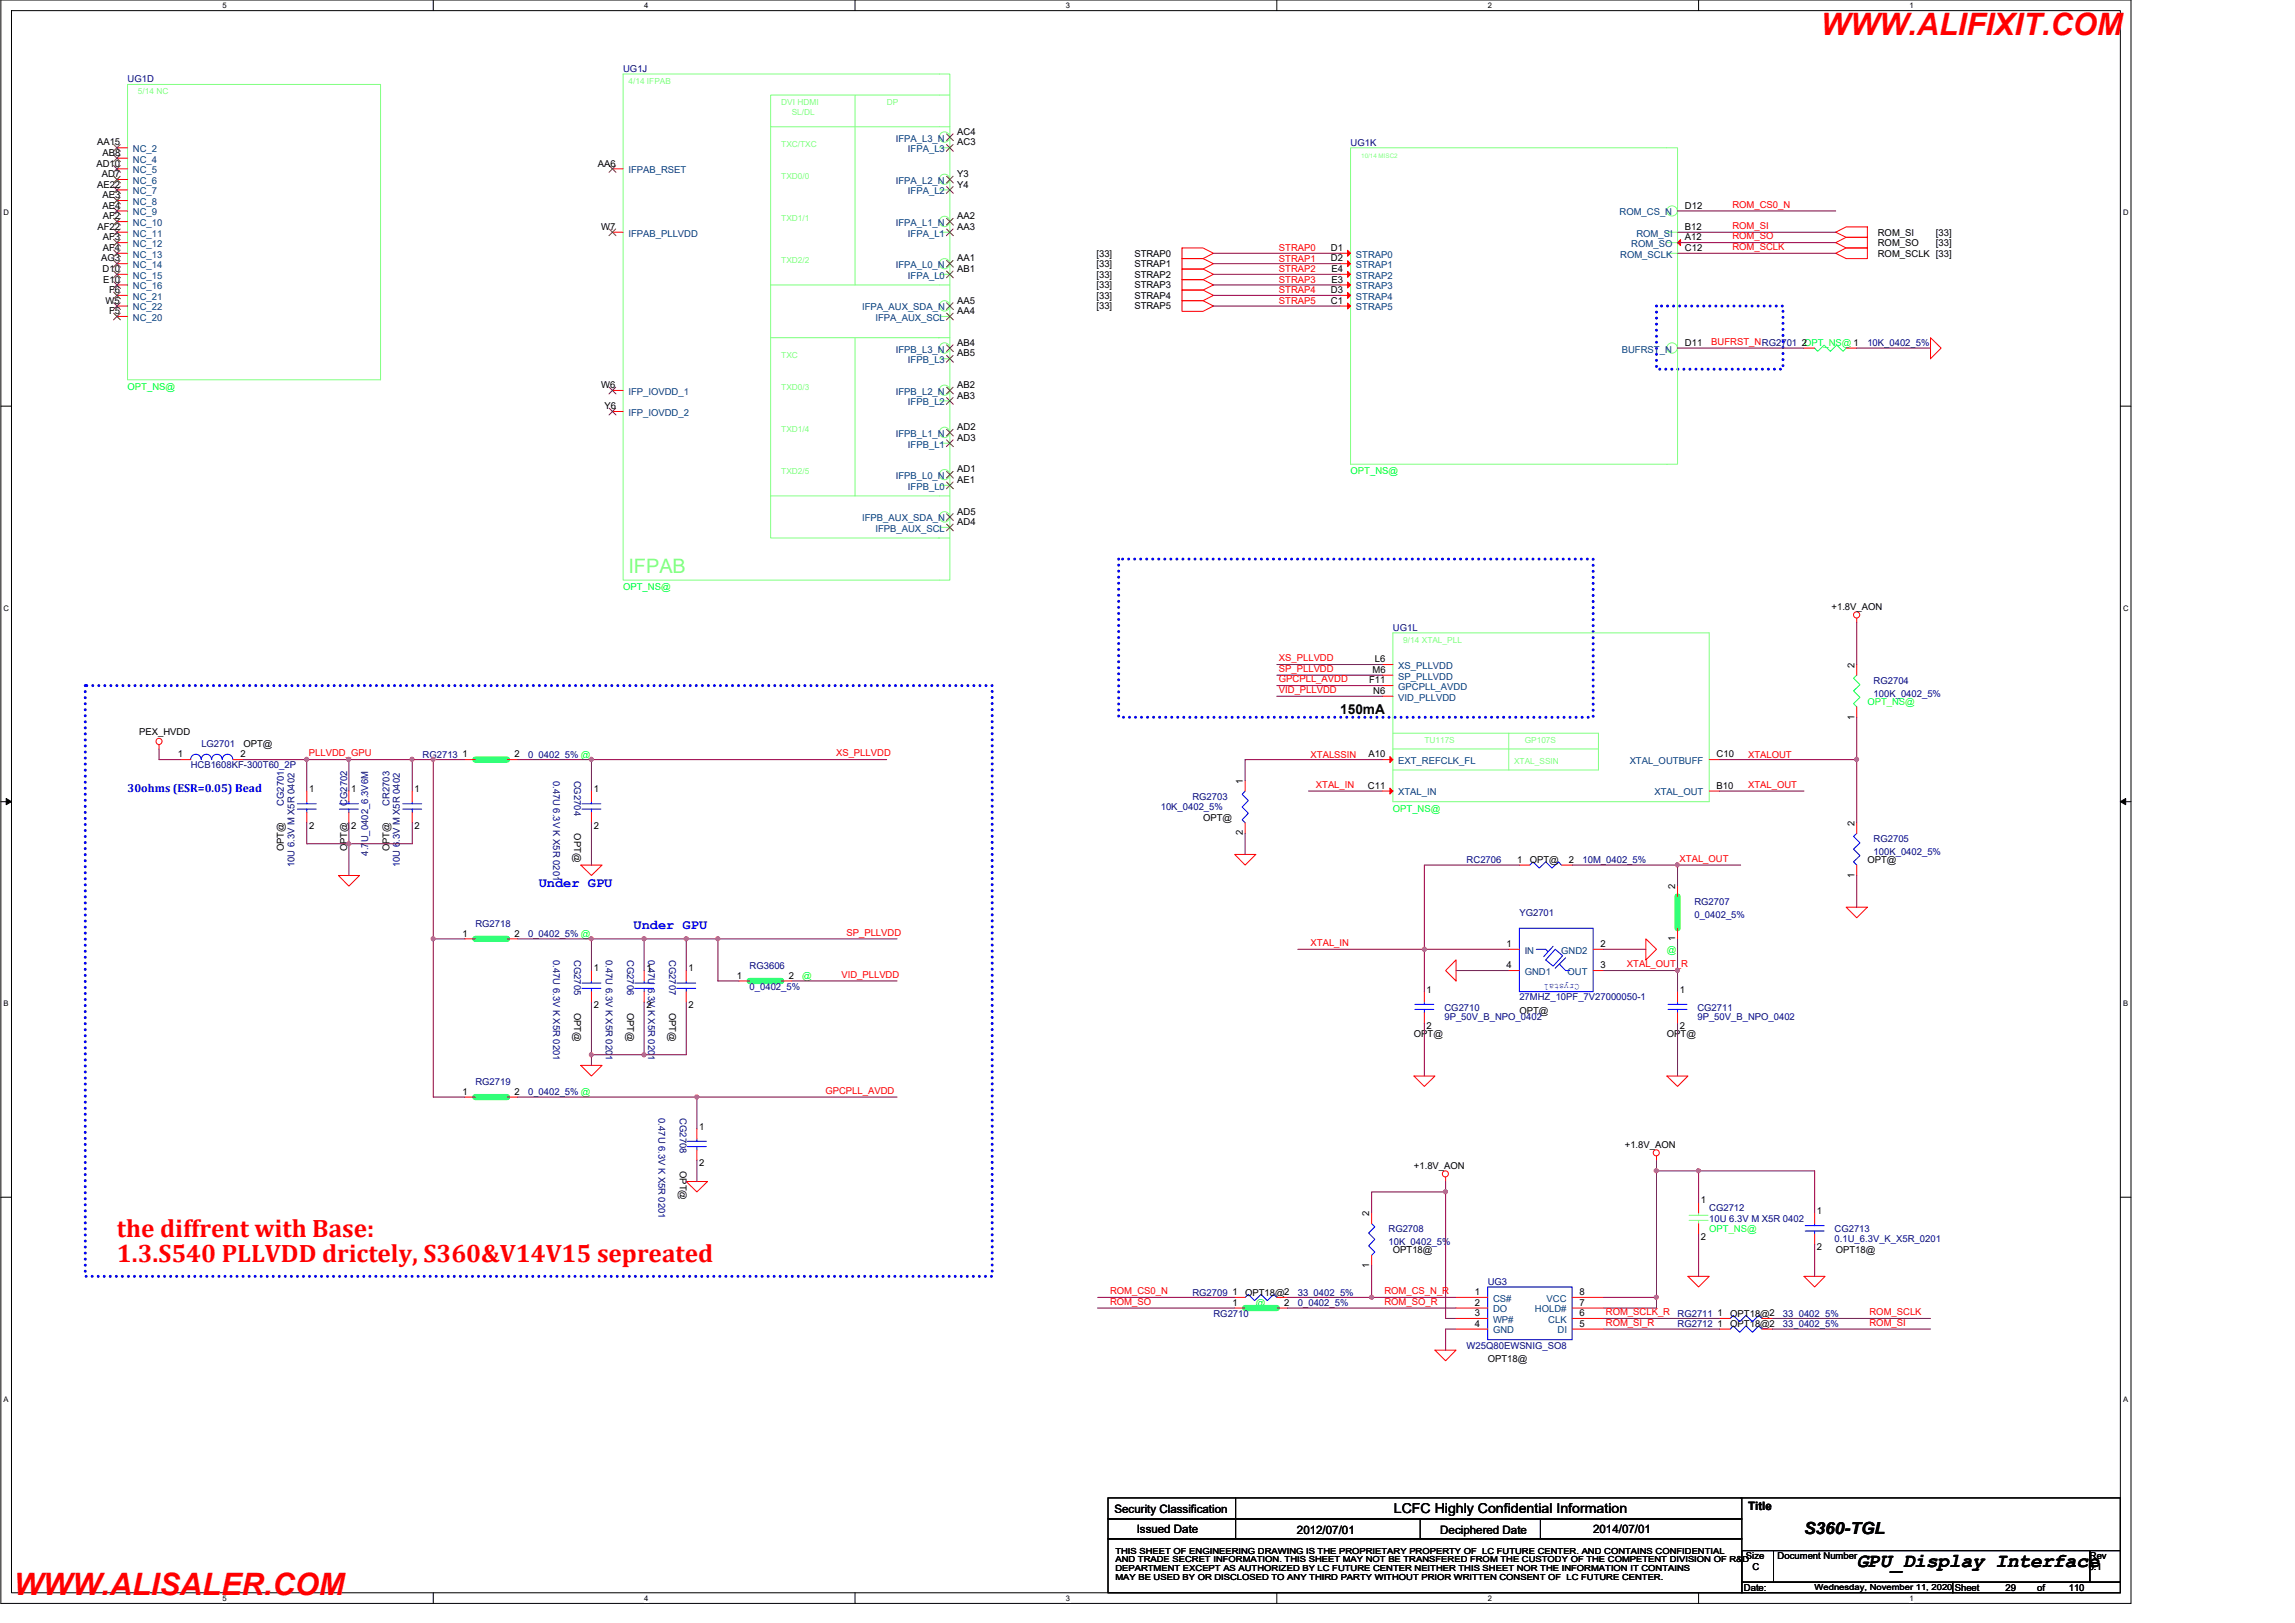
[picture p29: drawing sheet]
<svg xmlns="http://www.w3.org/2000/svg" width="420mm" height="297mm" viewBox="0 0 420 297" stroke-linecap="round" stroke-linejoin="round" font-family="sans-serif">
<defs><g id="words">
<g font-size="5.6" fill="#f00">
<text x="333.4" y="6.4">WWW.ALIFIXIT.COM</text>
<text x="2.5" y="291.9">WWW.ALISALER.COM</text>
</g>
<g font-size="4.6" fill="#f00">
<text x="21.4" y="226.4">the diffrent with Base:</text>
<text x="21.4" y="231">1.3.S540 PLLVDD drictely, S360&amp;V14V15 sepreated</text>
</g>
<text font-size="3.6" fill="#80ff80" x="115.1" y="104.8">IFPAB</text>
<text font-size="3.6" x="339.9" y="286.8">GPU_Display Interface</text>
<text font-size="3" x="330.3" y="280.8">S360-TGL</text>
<g font-size="2.5">
<text x="245.4" y="130.7">150mA</text>
<text x="255.2" y="276.9">LCFC Highly Confidential Information</text>
</g>
<g font-size="2.5" fill="#00f">
<text x="98.6" y="162.3">Under GPU</text>
<text x="116" y="170.1">Under GPU</text>
</g>
<text font-size="2.1" fill="#00f" x="23.4" y="144.9">30ohms (ESR=0.05) Bead</text>
<g font-size="2.1">
<text x="204" y="276.9">Security Classification</text>
<text x="208.1" y="280.5">Issued Date</text>
<text x="237.4" y="280.7">2012/07/01</text>
<text x="263.7" y="280.7">Deciphered Date</text>
<text x="291.7" y="280.5">2014/07/01</text>
<text x="320" y="276.3">Title</text>
</g>
<g font-size="1.7" fill="#000080">
<text x="23.4" y="14.9">UG1D</text>
<text x="114.1" y="13.2">UG1J</text>
<text x="247.3" y="26.7">UG1K</text>
<text x="341.9" y="63.4">10K_0402_5%</text>
<text x="255" y="115.5">UG1L</text>
<text x="343" y="125.2">RG2704</text>
<text x="343" y="127.5">100K_0402_5%</text>
<text x="36.9" y="136.7">LG2701</text>
<text x="34.9" y="140.6">HCB1608KF-300T60_2P</text>
<text x="77.4" y="138.7">RG2713</text>
<text x="96.7" y="138.7">0_0402_5% @</text>
<text x="101.3" y="142.9" transform="rotate(90 101.3 142.9)">0.47U 6.3V K X5R 0201</text>
<text x="105.1" y="142.9" transform="rotate(90 105.1 142.9)">CG2704</text>
<text x="52" y="147.5" transform="rotate(-90 52 147.5)">CG2701</text>
<text x="63.6" y="147.5" transform="rotate(-90 63.6 147.5)">CG2702</text>
<text x="71.3" y="147.5" transform="rotate(-90 71.3 147.5)">CR2703</text>
<text x="212.5" y="148.3">10K_0402_5%</text>
<text x="218.3" y="146.4">RG2703</text>
<text x="343" y="154.1">RG2705</text>
<text x="53.9" y="158.7" transform="rotate(-90 53.9 158.7)">10U 6.3V M X5R 0402</text>
<text x="67.4" y="156.6" transform="rotate(-90 67.4 156.6)">4.7U_0402_6.3V6M</text>
<text x="73.2" y="158.7" transform="rotate(-90 73.2 158.7)">10U 6.3V M X5R 0402</text>
<text x="268.5" y="158">RC2706</text>
<text x="289.7" y="158">10M_0402_5%</text>
<text x="343" y="156.5">100K_0402_5%</text>
<text x="278.2" y="167.6">YG2701</text>
<text x="310.2" y="165.7">RG2707</text>
<text x="87" y="169.6">RG2718</text>
<text x="96.7" y="171.5">0_0402_5% @</text>
<text x="310.2" y="168">0_0402_5%</text>
<text x="101.3" y="175.7" transform="rotate(90 101.3 175.7)">0.47U 6.3V K X5R 0201</text>
<text x="105.1" y="175.7" transform="rotate(90 105.1 175.7)">CG2705</text>
<text x="110.9" y="175.7" transform="rotate(90 110.9 175.7)">0.47U 6.3V K X5R 0201</text>
<text x="114.8" y="175.7" transform="rotate(90 114.8 175.7)">CG2706</text>
<text x="118.6" y="175.7" transform="rotate(90 118.6 175.7)">0.47U 6.3V K X5R 0201</text>
<text x="122.5" y="175.7" transform="rotate(90 122.5 175.7)">CG2707</text>
<text x="137.2" y="177.3">RG3606</text>
<text x="137.2" y="181.1">0_0402_5%</text>
<text x="264.4" y="185">CG2710</text>
<text x="278.2" y="183.1">27MHZ_10PF_7V27000050-1</text>
<text x="310.8" y="185">CG2711</text>
<text x="264.4" y="186.7">9P_50V_B_NPO_0402</text>
<text x="310.8" y="186.7">9P_50V_B_NPO_0402</text>
<text x="87" y="198.5">RG2719</text>
<text x="96.7" y="200.4">0_0402_5% @</text>
<text x="120.6" y="204.6" transform="rotate(90 120.6 204.6)">0.47U 6.3V K X5R 0201</text>
<text x="124.4" y="204.6" transform="rotate(90 124.4 204.6)">CG2708</text>
<text x="312.9" y="221.7">CG2712</text>
<text x="254.2" y="225.6">RG2708</text>
<text x="254.2" y="227.9">10K_0402_5%</text>
<text x="312.9" y="223.6">10U 6.3V M X5R 0402</text>
<text x="335.9" y="225.6">CG2713</text>
<text x="335.9" y="227.3">0.1U_6.3V_K_X5R_0201</text>
<text x="218.3" y="237.2">RG2709</text>
<text x="237.6" y="237.2">33_0402_5%</text>
<text x="237.6" y="239.1">0_0402_5%</text>
<text x="272.4" y="235.2">UG3</text>
<text x="222.2" y="241">RG2710</text>
<text x="307.1" y="242.9">RG2712</text>
<text x="307.1" y="241">RG2711</text>
<text x="326.4" y="242.9">33_0402_5%</text>
<text x="326.4" y="241">33_0402_5%</text>
<text x="268.5" y="246.8">W25Q80EWSNIG_SO8</text>
</g>
<g font-size="1.7">
<text x="17.8" y="26.6">AA15</text>
<text x="18.7" y="28.5">AB8</text>
<text x="175.2" y="24.7">AC4</text>
<text x="175.2" y="26.6">AC3</text>
<text x="17.6" y="30.5">AD10</text>
<text x="17.8" y="34.3">AE22</text>
<text x="18.6" y="32.4">AD7</text>
<text x="109.5" y="30.5">AA6</text>
<text x="175.2" y="32.4">Y3</text>
<text x="175.2" y="34.3">Y4</text>
<text x="18.7" y="38.2">AE4</text>
<text x="18.7" y="36.3">AE3</text>
<text x="18.8" y="40.1">AF2</text>
<text x="175.2" y="40.1">AA2</text>
<text x="308.5" y="38.2">D12</text>
<text x="17.9" y="42.1">AF22</text>
<text x="18.5" y="47.8">AG3</text>
<text x="18.8" y="45.9">AF4</text>
<text x="18.8" y="44">AF3</text>
<text x="110.1" y="42.1">W7</text>
<text x="175.2" y="47.8">AA1</text>
<text x="175.2" y="42.1">AA3</text>
<text x="200.7" y="47">[33]</text>
<text x="207.7" y="47">STRAP0</text>
<text x="243.7" y="47.8">D2</text>
<text x="243.7" y="45.9">D1</text>
<text x="308.5" y="42.1">B12</text>
<text x="308.5" y="45.9">C12</text>
<text x="308.5" y="44">A12</text>
<text x="343.8" y="43.1">ROM_SI</text>
<text x="343.8" y="45">ROM_SO</text>
<text x="343.8" y="47">ROM_SCLK [33]</text>
<text x="354.4" y="43.1">[33]</text>
<text x="354.4" y="45">[33]</text>
<text x="18.8" y="49.8">D10</text>
<text x="18.9" y="51.7">E10</text>
<text x="20" y="53.6">F6</text>
<text x="175.2" y="49.8">AB1</text>
<text x="200.7" y="48.9">[33]</text>
<text x="200.7" y="50.8">[33]</text>
<text x="200.7" y="52.8">[33]</text>
<text x="207.7" y="48.9">STRAP1</text>
<text x="207.7" y="50.8">STRAP2</text>
<text x="207.7" y="52.8">STRAP3</text>
<text x="243.7" y="53.6">D3</text>
<text x="243.8" y="51.7">E3</text>
<text x="243.8" y="49.8">E4</text>
<text x="19.3" y="55.6">W5</text>
<text x="20" y="57.5">F5</text>
<text x="175.2" y="57.5">AA4</text>
<text x="175.2" y="55.6">AA5</text>
<text x="200.7" y="54.7">[33]</text>
<text x="200.7" y="56.6">[33]</text>
<text x="207.7" y="54.7">STRAP4</text>
<text x="207.7" y="56.6">STRAP5</text>
<text x="243.7" y="55.6">C1</text>
<text x="175.2" y="63.3">AB4</text>
<text x="175.2" y="65.2">AB5</text>
<text x="308.5" y="63.3">D11</text>
<text x="329.9" y="63.3">2OPT_NS@ 1</text>
<text x="110.1" y="71">W6</text>
<text x="175.2" y="71">AB2</text>
<text x="110.6" y="74.9">Y6</text>
<text x="175.2" y="72.9">AB3</text>
<text x="175.2" y="78.7">AD2</text>
<text x="175.2" y="80.7">AD3</text>
<text x="175.2" y="86.4">AD1</text>
<text x="175.2" y="88.4">AE1</text>
<text x="175.2" y="94.2">AD5</text>
<text x="175.2" y="96.1">AD4</text>
<text x="335.3" y="111.7">+1.8V_AON</text>
<text x="250.6" y="125.1">F11</text>
<text x="251.3" y="123.1">M6</text>
<text x="251.7" y="121.2">L6</text>
<text x="339.5" y="122.2" transform="rotate(-90 339.5 122.2)">2</text>
<text x="251.4" y="127">N6</text>
<text x="339.5" y="131.7" transform="rotate(-90 339.5 131.7)">1</text>
<text x="25.5" y="134.5">PEX_HVDD</text>
<text x="44.6" y="136.7">OPT@</text>
<text x="32.6" y="138.6">1</text>
<text x="44" y="138.6">2</text>
<text x="84.7" y="138.6">1</text>
<text x="94.2" y="138.6">2</text>
<text x="227.5" y="143.4" transform="rotate(-90 227.5 143.4)">1</text>
<text x="250.6" y="138.6">A10</text>
<text x="314.3" y="138.6">C10</text>
<text x="56.6" y="145">1</text>
<text x="64.3" y="145">1</text>
<text x="75.9" y="145">1</text>
<text x="108.7" y="145">1</text>
<text x="250.4" y="144.4">C11</text>
<text x="314.3" y="144.4">B10</text>
<text x="52" y="155.8" transform="rotate(-90 52 155.8)">OPT@</text>
<text x="56.6" y="151.6">2</text>
<text x="63.6" y="155.8" transform="rotate(-90 63.6 155.8)">OPT@</text>
<text x="64.3" y="151.6">2</text>
<text x="71.3" y="155.8" transform="rotate(-90 71.3 155.8)">OPT@</text>
<text x="75.9" y="151.6">2</text>
<text x="105.1" y="152.5" transform="rotate(90 105.1 152.5)">OPT@</text>
<text x="108.7" y="151.6">2</text>
<text x="220.2" y="150.3">OPT@</text>
<text x="227.5" y="152.9" transform="rotate(-90 227.5 152.9)">2</text>
<text x="339.5" y="151.2" transform="rotate(-90 339.5 151.2)">2</text>
<text x="277.7" y="157.9">1</text>
<text x="280.1" y="158">OPT@</text>
<text x="287.2" y="157.9">2</text>
<text x="339.5" y="160.7" transform="rotate(-90 339.5 160.7)">1</text>
<text x="341.9" y="158">OPT@</text>
<text x="306.7" y="162.7" transform="rotate(-90 306.7 162.7)">2</text>
<text x="84.7" y="171.4">1</text>
<text x="94.2" y="171.4">2</text>
<text x="275.8" y="173.3">1</text>
<text x="293" y="173.3">2</text>
<text x="306.7" y="172.2" transform="rotate(-90 306.7 172.2)">1</text>
<text x="108.7" y="177.8">1</text>
<text x="118.4" y="177.8">1</text>
<text x="126.1" y="177.8">1</text>
<text x="134.9" y="179.1">1</text>
<text x="144.4" y="179.1">2</text>
<text x="275.8" y="177.2">4</text>
<text x="293" y="177.2">3</text>
<text x="105.1" y="185.3" transform="rotate(90 105.1 185.3)">OPT@</text>
<text x="108.7" y="184.4">2</text>
<text x="114.8" y="185.3" transform="rotate(90 114.8 185.3)">OPT@</text>
<text x="118.4" y="184.4">2</text>
<text x="122.5" y="185.3" transform="rotate(90 122.5 185.3)">OPT@</text>
<text x="126.1" y="184.4">2</text>
<text x="261.2" y="181.7">1</text>
<text x="278.2" y="185.6">OPT@</text>
<text x="307.5" y="181.7">1</text>
<text x="258.9" y="189.8">OPT@</text>
<text x="261.2" y="188.3">2</text>
<text x="305.2" y="189.8">OPT@</text>
<text x="307.5" y="188.3">2</text>
<text x="84.7" y="200.4">1</text>
<text x="94.2" y="200.4">2</text>
<text x="128" y="206.8">1</text>
<text x="124.4" y="214.3" transform="rotate(90 124.4 214.3)">OPT@</text>
<text x="128" y="213.4">2</text>
<text x="258.9" y="214">+1.8V_AON</text>
<text x="297.5" y="210.1">+1.8V_AON</text>
<text x="311.4" y="220.3">1</text>
<text x="250.7" y="222.6" transform="rotate(-90 250.7 222.6)">2</text>
<text x="311.4" y="226.9">2</text>
<text x="332.6" y="222.2">1</text>
<text x="250.7" y="232.1" transform="rotate(-90 250.7 232.1)">1</text>
<text x="255" y="229.4">OPT18@</text>
<text x="332.6" y="228.9">2</text>
<text x="336.1" y="229.4">OPT18@</text>
<text x="225.6" y="239">1</text>
<text x="225.6" y="237">1</text>
<text x="228" y="237.2">OPT18@2</text>
<text x="235.1" y="239">2</text>
<text x="270" y="237">1</text>
<text x="270" y="239">2</text>
<text x="289.2" y="239">7</text>
<text x="289.2" y="237">8</text>
<text x="270" y="240.9">3</text>
<text x="270" y="242.8">4</text>
<text x="289.2" y="242.8">5</text>
<text x="289.2" y="240.9">6</text>
<text x="314.4" y="242.8">1</text>
<text x="314.4" y="240.9">1</text>
<text x="316.8" y="242.9">OPT18@2</text>
<text x="316.8" y="241">OPT18@2</text>
<text x="272.4" y="249.3">OPT18@</text>
<text x="319.6" y="285.4">Size</text>
<text x="320.8" y="287.3">C</text>
<text x="325.4" y="285.4">Document Number</text>
<text x="382.4" y="287.3">0.1</text>
<text x="382.6" y="285.4">Rev</text>
<text x="319.3" y="291.2">Date:</text>
<text x="357.9" y="291.2">Sheet</text>
<text x="367.1" y="291.2">29</text>
<text x="372.9" y="291.2">of</text>
<text x="378.7" y="291.2">110</text>
</g>
<g font-size="1.7" fill="#004080">
<text x="24.3" y="29.8">NC_4</text>
<text x="24.3" y="27.9">NC_2</text>
<text x="164" y="25.9">IFPA_L3_N</text>
<text x="166.2" y="27.9">IFPA_L3</text>
<text x="24.3" y="35.6">NC_7</text>
<text x="24.3" y="33.7">NC_6</text>
<text x="24.3" y="31.7">NC_5</text>
<text x="115.1" y="31.7">IFPAB_RSET</text>
<text x="164" y="33.7">IFPA_L2_N</text>
<text x="166.2" y="35.6">IFPA_L2</text>
<text x="24.3" y="41.4">NC_10</text>
<text x="24.3" y="39.4">NC_9</text>
<text x="24.3" y="37.5">NC_8</text>
<text x="164" y="41.4">IFPA_L1_N</text>
<text x="296.5" y="39.4">ROM_CS_N</text>
<text x="24.3" y="47.2">NC_13</text>
<text x="24.3" y="45.2">NC_12</text>
<text x="24.3" y="43.3">NC_11</text>
<text x="115.1" y="43.3">IFPAB_PLLVDD</text>
<text x="166.2" y="43.3">IFPA_L1</text>
<text x="248.2" y="47.2">STRAP0</text>
<text x="296.6" y="47.2">ROM_SCLK</text>
<text x="298.7" y="45.2">ROM_SO</text>
<text x="299.6" y="43.3">ROM_SI</text>
<text x="24.3" y="53">NC_16</text>
<text x="24.3" y="51">NC_15</text>
<text x="24.3" y="49.1">NC_14</text>
<text x="164" y="49.1">IFPA_L0_N</text>
<text x="166.2" y="51">IFPA_L0</text>
<text x="248.2" y="53">STRAP3</text>
<text x="248.2" y="51">STRAP2</text>
<text x="248.2" y="49.1">STRAP1</text>
<text x="24.3" y="58.7">NC_20</text>
<text x="24.3" y="56.8">NC_22</text>
<text x="24.3" y="54.9">NC_21</text>
<text x="157.8" y="56.8">IFPA_AUX_SDA_N</text>
<text x="160.3" y="58.7">IFPA_AUX_SCL</text>
<text x="248.2" y="56.8">STRAP5</text>
<text x="248.2" y="54.9">STRAP4</text>
<text x="164" y="64.5">IFPB_L3_N</text>
<text x="296.9" y="64.5">BUFRST_N</text>
<text x="166.2" y="66.5">IFPB_L3</text>
<text x="115.1" y="76.1">IFP_IOVDD_2</text>
<text x="115.1" y="72.3">IFP_IOVDD_1</text>
<text x="164" y="72.3">IFPB_L2_N</text>
<text x="166.2" y="74.2">IFPB_L2</text>
<text x="164" y="80">IFPB_L1_N</text>
<text x="166.2" y="81.9">IFPB_L1</text>
<text x="164" y="87.7">IFPB_L0_N</text>
<text x="166.2" y="89.6">IFPB_L0</text>
<text x="157.8" y="95.4">IFPB_AUX_SDA_N</text>
<text x="160.3" y="97.3">IFPB_AUX_SCL</text>
<text x="256" y="124.4">SP_PLLVDD</text>
<text x="256" y="122.4">XS_PLLVDD</text>
<text x="256" y="128.2">VID_PLLVDD</text>
<text x="256" y="126.3">GPCPLL_AVDD</text>
<text x="256" y="139.8">EXT_REFCLK_FL</text>
<text x="298.4" y="139.8">XTAL_OUTBUFF</text>
<text x="256" y="145.6">XTAL_IN</text>
<text x="302.9" y="145.6">XTAL_OUT</text>
<text x="279.1" y="174.5">IN</text>
<text x="279.1" y="178.4">GND1</text>
<text x="285.8" y="174.5">GND2</text>
<text x="287" y="178.4">OUT</text>
<text x="273.3" y="238.3">CS#</text>
<text x="283.2" y="238.3">VCC</text>
<text x="273.3" y="242.1">WP#</text>
<text x="273.3" y="244.1">GND</text>
<text x="273.3" y="240.2">DO</text>
<text x="281" y="240.2">HOLD#</text>
<text x="283.5" y="242.1">CLK</text>
<text x="285.1" y="244.1">DI</text>
</g>
<g font-size="1.7" fill="#f00">
<text x="317.1" y="41.9">ROM_SI</text>
<text x="317.1" y="38">ROM_CS0_N</text>
<text x="234.1" y="46">STRAP0</text>
<text x="234.1" y="47.9">STRAP1</text>
<text x="317.1" y="43.8">ROM_SO</text>
<text x="317.1" y="45.8">ROM_SCLK</text>
<text x="234.1" y="49.8">STRAP2</text>
<text x="234.1" y="51.8">STRAP3</text>
<text x="234.1" y="53.7">STRAP4</text>
<text x="234.1" y="55.6">STRAP5</text>
<text x="313.3" y="63.1">BUFRST_NRG2701</text>
<text x="234.1" y="121">XS_PLLVDD</text>
<text x="234.1" y="123">SP_PLLVDD</text>
<text x="234.1" y="124.9">GPCPLL_AVDD</text>
<text x="234.1" y="126.8">VID_PLLVDD</text>
<text x="56.5" y="138.4">PLLVDD_GPU</text>
<text x="153.1" y="138.4">XS_PLLVDD</text>
<text x="239.9" y="138.6">XTALSSIN</text>
<text x="320" y="138.6">XTALOUT</text>
<text x="240.9" y="144.2">XTAL_IN</text>
<text x="320" y="144.2">XTAL_OUT</text>
<text x="307.5" y="157.7">XTAL_OUT</text>
<text x="155" y="171.2">SP_PLLVDD</text>
<text x="239.9" y="173.1">XTAL_IN</text>
<text x="154" y="178.9">VID_PLLVDD</text>
<text x="297.8" y="177">XTAL_OUT_R</text>
<text x="151.1" y="200.2">GPCPLL_AVDD</text>
<text x="203.2" y="236.9">ROM_CS0_N</text>
<text x="203.2" y="238.8">ROM_SO</text>
<text x="253.4" y="238.8">ROM_SO_R</text>
<text x="253.4" y="236.9">ROM_CS_N_R</text>
<text x="294" y="240.7">ROM_SCLK_R</text>
<text x="294" y="242.7">ROM_SI_R</text>
<text x="342.3" y="240.7">ROM_SCLK</text>
<text x="342.3" y="242.7">ROM_SI</text>
</g>
<g font-size="1.7" fill="#0f0">
<text x="23.4" y="71.3">OPT_NS@</text>
<text x="247.3" y="86.7">OPT_NS@</text>
<text x="114.1" y="108">OPT_NS@</text>
<text x="255" y="148.5">OPT_NS@</text>
<text x="146.9" y="179.2">@</text>
<text x="305.2" y="174.4">@</text>
<text x="229.9" y="239.1">@</text>
</g>
<g font-size="1.7" fill="#00ff40">
<text x="341.9" y="129">OPT_NS@</text>
<text x="312.9" y="225.6">OPT_NS@</text>
</g>
<text font-size="1.7" fill="#00f" x="289.2" y="180" transform="rotate(180 289.2 180)">Crystal</text>
<g font-size="1.5" fill="#80ff80">
<text x="25.3" y="17.2">5/14 NC</text>
<text x="115.1" y="15.3">4/14 IFPAB</text>
<text x="143" y="19.2">DVI HDMI</text>
<text x="144.9" y="21.1">SL/DL</text>
<text x="162.3" y="19.2">DP</text>
<text x="143" y="26.9">TXC/TXC</text>
<text x="143" y="32.7">TXD0/0</text>
<text x="143" y="40.4">TXD1/1</text>
<text x="143" y="48.1">TXD2/2</text>
<text x="143" y="65.5">TXC</text>
<text x="143" y="71.3">TXD0/3</text>
<text x="143" y="79">TXD1/4</text>
<text x="143" y="86.7">TXD2/5</text>
<text x="256.9" y="117.6">9/14 XTAL_PLL</text>
<text x="260.8" y="136">TU117S</text>
<text x="279.1" y="136">GP107S</text>
<text x="277.2" y="139.8">XTAL_SSIN</text>
</g>
<g font-size="1.5">
<text x="204.2" y="284.4">THIS SHEET OF ENGINEERING DRAWING IS THE PROPRIETARY PROPERTY OF LC FUTURE CENTER. AND CONTAINS CONFIDENTIAL</text>
<text x="204.2" y="286">AND TRADE SECRET INFORMATION. THIS SHEET MAY NOT BE TRANSFERED FROM THE CUSTODY OF THE COMPETENT DIVISION OF R&amp;D</text>
<text x="204.2" y="287.5">DEPARTMENT EXCEPT AS AUTHORIZED BY LC FUTURE CENTER NEITHER THIS SHEET NOR THE INFORMATION IT CONTAINS</text>
<text x="204.2" y="289.1">MAY BE USED BY OR DISCLOSED TO ANY THIRD PARTY WITHOUT PRIOR WRITTEN CONSENT OF LC FUTURE CENTER.</text>
<text x="332.2" y="291">Wednesday, November 11, 2020</text>
</g>
<g font-size="1.4">
<text x="40.7" y="1.4">5</text>
<text x="117.9" y="1.4">4</text>
<text x="195.1" y="1.4">3</text>
<text x="272.4" y="1.4">2</text>
<text x="349.6" y="1.4">1</text>
<text x=".7" y="39.4">D</text>
<text x="388.7" y="39.4">D</text>
<text x=".7" y="111.8">C</text>
<text x="388.7" y="111.8">C</text>
<text x=".7" y="184.1">B</text>
<text x="388.7" y="184.1">B</text>
<text x=".7" y="256.5">A</text>
<text x="388.7" y="256.5">A</text>
<text x="40.7" y="292.9">5</text>
<text x="117.9" y="292.9">4</text>
<text x="195.1" y="292.9">3</text>
<text x="272.4" y="292.9">2</text>
<text x="349.6" y="292.9">1</text>
</g>
<text font-size="1.1" fill="#80ff80" x="249.2" y="28.9">10/14 MISC2</text>
</g></defs>
<path d="M.2 0h389.9v293.5h-389.9zM2.1 1.9h386.1v289.6h-386.1z" fill="none" stroke="#000" stroke-width=".18"/>
<g fill="#fff">
<path d="M40.7 .2h.8v1.5h-.8z"/>
<path d="M40.7 291.7h.8v1.5h-.8z"/>
</g>
<path d="M79.3 0v1.9M79.3 291.5v2" fill="none" stroke="#000" stroke-width=".18"/>
<g fill="#fff">
<path d="M117.9 .2h.8v1.5h-.8z"/>
<path d="M117.9 291.7h.8v1.5h-.8z"/>
</g>
<path d="M156.5 0v1.9M156.5 291.5v2" fill="none" stroke="#000" stroke-width=".18"/>
<g fill="#fff">
<path d="M195.1 .2h.8v1.5h-.8z"/>
<path d="M195.1 291.7h.8v1.5h-.8z"/>
</g>
<path d="M233.8 0v1.9M233.8 291.5v2" fill="none" stroke="#000" stroke-width=".18"/>
<g fill="#fff">
<path d="M272.4 .2h.7v1.5h-.7z"/>
<path d="M272.4 291.7h.7v1.5h-.7z"/>
</g>
<path d="M311 0v1.9M311 291.5v2" fill="none" stroke="#000" stroke-width=".18"/>
<g fill="#fff">
<path d="M349.6 .2h.7v1.5h-.7z"/>
<path d="M349.6 291.7h.7v1.5h-.7z"/>
<path d="M.7 38.1h.9v1.6h-.9z"/>
<path d="M388.7 38.1h1v1.6h-1z"/>
<path d="M.7 110.5h.9v1.6h-.9z"/>
<path d="M388.7 110.5h1v1.6h-1z"/>
</g>
<path d="M.2 74.3h1.9M388.2 74.3h1.9" fill="none" stroke="#000" stroke-width=".18"/>
<g fill="#fff">
<path d="M.7 182.9h.9v1.5h-.9z"/>
<path d="M388.7 182.9h.9v1.5h-.9z"/>
</g>
<path d="M.2 146.7h1.9M1.1 146.1l1 .6-1 .6zM388.2 146.7l1-.6v1.2zM388.2 146.7h1.9" fill="none" stroke="#000" stroke-width=".18"/>
<path d="M1.1 146.1l1 .6-1 .6zM388.2 146.7l1-.6v1.2z" fill="#000"/>
<g fill="#fff">
<path d="M.7 255.3h.9v1.5h-.9z"/>
<path d="M388.7 255.3h.9v1.5h-.9z"/>
</g>
<g fill="none" stroke="#000" stroke-width=".18">
<path d="M.2 219.1h1.9M388.2 219.1h1.9M202.8 274.2h116.1v3.8h-116.1zM202.8 278h116.1v3.6h-116.1zM226.2 274.2v7.4M260 278v3.6M282 278v3.6M318.7 274.2h69.5v9.6M202.8 281.6h116.1v9.9h-116.1zM318.9 283.8h5.8v5.8h-5.8zM318.9 289.6h38.6v1.9h-38.6zM324.7 283.8h57.9v5.8h-57.9z"/>
<path d="M357.5 289.6h30.7v1.9h-30.7zM382.6 283.8h5.6v5.8h-5.6z"/>
</g>
<path d="M303.3 56h23.1v11.6h-23.1zM204.8 102.3h86.9v29h-86.9zM15.6 125.5h166v108.1h-166z" fill="none" stroke="#00f" stroke-width=".55" stroke-dasharray="0 1.1"/>
<g fill="none" stroke="#f00" stroke-width=".18">
<path d="M216.4 45.4h3.8l2 1-2 .9h-3.8zM216.4 47.3h3.8l2 1-2 .9h-3.8zM216.4 49.2h3.8l2 1-2 1h-3.8zM216.4 51.2h3.8l2 1-2 .9h-3.8zM216.4 53.1h3.8l2 1-2 .9h-3.8zM216.4 55h3.8l2 1-2 1h-3.8zM336.1 42.5l1.9-1h3.9v1.9h-3.9zM336.1 44.4l1.9-1h3.9v2h-3.9zM336.1 46.4l1.9-1h3.9v1.9h-3.9zM353.4 61.8l2 1.9-2 2zM339.9 113.2v.7M29.1 136.3v.8"/>
<path d="M106.3 158.3h3.9l-1.9 1.9zM226 156.4h3.9l-1.9 1.9zM62 160.2h3.8l-1.9 2zM266.6 175.7v3.8l-1.9-1.9zM301.3 171.8l2 1.9-2 2zM338 166h3.9l-2 2zM106.3 195h3.9l-1.9 1.9zM258.9 196.9h3.8l-1.9 1.9zM305.2 196.9h3.8l-1.9 1.9zM125.6 216.2h3.9l-1.9 1.9zM127.6 206.6v1.9M127.6 210.4v1.9"/>
<path d="M264.7 215.4v.8M303.3 211.6v.7M309 233.6h3.9l-1.9 1.9zM330.3 233.6h3.8l-1.9 1.9zM262.7 247.1h3.9l-1.9 1.9z"/>
<circle cx="339.9" cy="112.5" r=".57"/>
<circle cx="29.1" cy="135.7" r=".56"/>
<circle cx="264.6" cy="214.8" r=".56"/>
<circle cx="303.2" cy="211" r=".56"/>
</g>
<path d="M125.8 209.8h3.5M125.8 208.9h3.5M127.6 208.5v.4M127.6 209.8v.6" fill="none" stroke="#00f" stroke-width=".18"/>
<g fill="none" stroke="#80ff80" stroke-width=".18">
<path d="M247.3 27.1h59.8v57.9h-59.8zM247.3 56h.1M247.3 54.1h.1M247.3 52.2h.1M247.3 50.2h.1M247.3 48.3h.1M247.3 46.4h.1M305.2 44.4h1.9M305.2 42.5h1.9M305.2 46.4h1.9"/>
<circle cx="306.1" cy="38.6" r=".95"/>
<circle cx="306.1" cy="63.7" r=".95"/>
</g>
<path d="M246.7 55.5l.6 .5-.6 .6z" fill="#f00"/>
<path d="M245.4 56h1.9M246.7 55.5l.6 .5-.6 .6z" fill="none" stroke="#f00" stroke-width=".18"/>
<path d="M246.7 53.5l.6 .6-.6 .5z" fill="#f00"/>
<path d="M245.4 54.1h1.9M246.7 53.5l.6 .6-.6 .5z" fill="none" stroke="#f00" stroke-width=".18"/>
<path d="M246.7 51.6l.6 .6-.6 .5z" fill="#f00"/>
<path d="M245.4 52.2h1.9M246.7 51.6l.6 .6-.6 .5z" fill="none" stroke="#f00" stroke-width=".18"/>
<path d="M246.7 49.7l.6 .5-.6 .6z" fill="#f00"/>
<path d="M245.4 50.2h1.9M246.7 49.7l.6 .5-.6 .6z" fill="none" stroke="#f00" stroke-width=".18"/>
<path d="M246.7 47.7l.6 .6-.6 .5z" fill="#f00"/>
<path d="M245.4 48.3h1.9M246.7 47.7l.6 .6-.6 .5z" fill="none" stroke="#f00" stroke-width=".18"/>
<path d="M246.7 45.8l.6 .6-.6 .5z" fill="#f00"/>
<path d="M245.4 46.4h1.9M246.7 45.8l.6 .6-.6 .5zM307.1 46.4h.1M307.1 63.7h.1" fill="none" stroke="#f00" stroke-width=".18"/>
<path d="M307.1 44.4l.6-.5v1.1z" fill="#f00"/>
<g fill="none" stroke="#f00" stroke-width=".18">
<path d="M112.1 30.9h2M173.9 34.8h.1M173.9 32.9h.1M173.9 27.1h.1M173.9 25.1h.1M307.1 38.6h.1M112.1 42.5h2M173.9 57.9h.1M173.9 56h.1M173.9 50.2h.1M173.9 48.3h.1M173.9 42.5h.1"/>
<path d="M173.9 40.6h.1M307.1 44.4l.6-.5v1.1zM307.1 44.4h.1M307.1 42.5h.1M112.1 75.3h2M112.1 71.5h2M173.9 79.2h.1M173.9 73.4h.1M173.9 71.5h.1M173.9 65.7h.1M173.9 63.7h.1M173.9 96.5h.1"/>
<path d="M173.9 94.6h.1M173.9 88.8h.1M173.9 86.9h.1M173.9 81.1h.1M85.1 139h1.9M92.8 139h2M56.2 144.8v1.9M56.2 148.7v1.9M108.3 144.8v1.9M108.3 148.7v1.9M228 142.9v1.9M228 150.6v1.9"/>
<path d="M278.2 158.3h1.9M285.9 158.3h1.9M85.1 171.8h1.9M92.8 171.8h2M108.3 177.6v1.9M135.3 179.5h1.9M143 179.5h1.9M108.3 181.5v1.9M332.2 222v1.9M332.2 225.9v1.9M314.8 243.2h2M322.6 243.2h1.9"/>
</g>
<g fill="none" stroke="#80ff80" stroke-width=".18">
<path d="M114.1 13.5h59.8v92.7h-59.8zM156.5 17.4v34.8M173.9 17.4h-32.8v81.1h30.9M114.1 30.9h.1M141.1 23.2h32.8M172 27.1h1.9M172 34.8h1.9M114.1 42.5h.1M141.1 52.2h32.8M172 42.5h1.9M172 50.2h1.9M172 57.9h1.9"/>
<path d="M114.1 71.5h.1M114.1 75.3h.1M141.1 61.8h30.9M156.5 61.8v29M171.8 61.8h2.1M172 65.7h1.9M172 73.4h1.9M141.1 90.8h32.8M171.8 98.5h2.1M172 81.1h1.9M172 88.8h1.9M172 96.5h1.9"/>
<path d="M255 115.8h57.9v30.9h-57.9zM255 139h.1M255 121.6h.1M255 127.4h.1M255 123.6h.1M255 125.5h.1M255 134.2h37.6v6.7h-37.6M255 137.1h37.6M276.2 134.2v6.7M312.9 139h.1M255 144.8h.1M312.9 144.8h.1"/>
<circle cx="172.9" cy="25.1" r=".94"/>
<circle cx="172.9" cy="32.8" r=".94"/>
<circle cx="172.9" cy="56" r=".94"/>
<circle cx="172.9" cy="40.5" r=".94"/>
<circle cx="172.9" cy="48.3" r=".94"/>
<circle cx="172.9" cy="79.1" r=".94"/>
<circle cx="172.9" cy="63.7" r=".94"/>
<circle cx="172.9" cy="71.4" r=".94"/>
<circle cx="172.9" cy="94.6" r=".94"/>
<circle cx="172.9" cy="86.9" r=".94"/>
</g>
<g fill="none" stroke="#804000" stroke-width=".18">
<path d="M111.5 30.3l1.3 1.2M112.7 30.3l-1.2 1.2M173.3 40l1.2 1.2M173.3 34.2l1.2 1.2M173.3 32.3l1.2 1.2M173.3 26.5l1.2 1.2M173.3 24.5l1.2 1.2M174.5 40l-1.2 1.2M174.5 34.2l-1.2 1.2M174.5 32.3l-1.2 1.2M174.5 26.5l-1.2 1.2M174.5 24.5l-1.2 1.2"/>
<path d="M111.5 41.9l1.3 1.2M112.7 41.9l-1.2 1.2M173.3 57.3l1.2 1.2M173.3 55.4l1.2 1.2M173.3 49.6l1.2 1.2M173.3 47.7l1.2 1.2M173.3 41.9l1.2 1.2M174.5 57.3l-1.2 1.2M174.5 55.4l-1.2 1.2M174.5 49.6l-1.2 1.2M174.5 47.7l-1.2 1.2M174.5 41.9l-1.2 1.2"/>
<path d="M111.5 74.7l1.3 1.2M111.5 70.9l1.3 1.2M112.7 74.7l-1.2 1.2M112.7 70.9l-1.2 1.2M173.3 78.6l1.2 1.2M173.3 72.8l1.2 1.2M173.3 70.9l1.2 1.2M173.3 65.1l1.2 1.2M173.3 63.1l1.2 1.2M174.5 78.6l-1.2 1.2M174.5 72.8l-1.2 1.2M174.5 70.9l-1.2 1.2"/>
<path d="M174.5 65.1l-1.2 1.2M174.5 63.1l-1.2 1.2M173.3 95.9l1.2 1.3M173.3 94l1.2 1.2M173.3 88.2l1.2 1.3M173.3 86.3l1.2 1.2M173.3 80.5l1.2 1.2M174.5 95.9l-1.2 1.3M174.5 94l-1.2 1.2M174.5 88.2l-1.2 1.3M174.5 86.3l-1.2 1.2M174.5 80.5l-1.2 1.2"/>
</g>
<g fill="none" stroke="#00f" stroke-width=".18">
<path d="M54.4 148.1h3.5M54.4 147.1h3.5M56.2 146.7v.4M56.2 148.1v.6M106.5 148.1h3.5M106.5 147.1h3.5M108.3 146.7v.4M108.3 148.1v.6M228 144.8l-.6 .6 1.1 1.1-1.1 1.2 1.1 1.1-1.1 1.2 .6 .6M280.1 158.3l.6-.6 1.1 1.2 1.2-1.2 1.1 1.2 1.2-1.2 .6 .6M106.5 179.9h3.5M108.3 179.5v.4"/>
<path d="M106.5 180.9h3.5M108.3 180.9v.6M330.5 225.3h3.5M330.5 224.3h3.5M332.2 223.9v.4M332.2 225.3v.6M316.8 243.2l.5-.5 1.2 1.1 1.1-1.1 1.2 1.1 1.2-1.1 .6 .5"/>
</g>
<path d="M87 139h5.8M87 171.8h5.8M137.2 179.5h5.8" fill="none" stroke="#00ff80" stroke-width="1.1"/>
<path d="M254.5 138.5l.5 .5-.5 .6z" fill="#f00"/>
<path d="M253.1 139h1.9M253.1 127.4h1.9M253.1 125.5h1.9M253.1 123.6h1.9M253.1 121.6h1.9M254.5 138.5l.5 .5-.5 .6zM312.9 139h1.9M312.9 144.8h1.9" fill="none" stroke="#f00" stroke-width=".18"/>
<path d="M254.5 144.2l.5 .6-.5 .5z" fill="#f00"/>
<g fill="none" stroke="#f00" stroke-width=".18">
<path d="M21.4 38.6h2M21.4 36.7h2M21.4 34.8h2M21.4 32.9h2M21.4 30.9h2M21.4 29h2M21.4 27.1h2M21.4 57.9h2M21.4 56h2M21.4 54.1h2M21.4 52.2h2M21.4 50.2h2"/>
<path d="M21.4 48.3h2M21.4 46.4h2M21.4 44.4h2M21.4 42.5h2M21.4 40.6h2M330.3 63.7h1.9M338 63.7h1.9M33 139h1.9M42.7 139h1.9M339.9 129.4v1.9M339.9 121.6v2M63.9 144.8v1.9"/>
<path d="M63.9 148.7v1.9M75.5 144.8v1.9M75.5 148.7v1.9M253.1 144.8h1.9M254.5 144.2l.5 .6-.5 .5zM339.9 158.3v1.9M339.9 150.6v1.9M117.9 177.6v1.9M125.6 177.6v1.9M276.2 173.7h2M276.2 177.6h2M291.7 177.6h1.9"/>
<path d="M291.7 173.7h1.9M307.1 169.9v1.9M307.1 162.2v1.9M117.9 181.5v1.9M125.6 181.5v1.9M260.8 181.5v1.9M260.8 185.3v2M307.1 181.5v1.9M307.1 185.3v2M85.1 200.8h1.9M92.8 200.8h2M226 239.4h2"/>
<path d="M226 237.4h2M233.8 239.4h1.9M233.8 237.4h1.9M251.1 229.7v1.9M251.1 222v1.9M266.6 237.4h5.8M266.6 239.4h5.8M287.8 239.4h5.8M287.8 237.4h5.8M311 220.1v1.9M311 223.9v2M266.6 241.3h5.8"/>
<path d="M266.6 243.2h5.8M287.8 241.3h5.8M287.8 243.2h5.8M314.8 241.3h2M322.6 241.3h1.9"/>
</g>
<g fill="none" stroke="#00f" stroke-width=".18">
<path d="M36.8 139a.95 .95 0 0 0-1-1 .95 .95 0 0 0-.9 1M38.7 139a.93 .93 0 0 0-.9-1 .93 .93 0 0 0-.9 1M40.7 139a.95 .95 0 0 0-1-1 .95 .95 0 0 0-.9 1M42.6 139a.95 .95 0 0 0-1-1 .95 .95 0 0 0-.9 1M62.1 148.1h3.5M62.1 147.1h3.5M63.9 146.7v.4M63.9 148.1v.6M73.7 148.1h3.5M73.7 147.1h3.5M75.5 146.7v.4M75.5 148.1v.6"/>
<path d="M339.9 152.5l-.6 .6 1.2 1.2-1.2 1.1 1.2 1.2-1.2 1.1 .6 .6M116.2 179.9h3.5M117.9 179.5v.4M123.9 179.9h3.5M125.6 179.5v.4M278.2 169.9h13.5v11.6h-13.5zM281.3 173.7h1.7l.4 .5M284.3 173.2l-1.7 1.9M284.7 173.7l1.4 1.2-1.8 1.9-1.3-1.1zM285.5 176.4l1.1 1.2h.8M286.6 175.3l-1.9 1.9M116.2 180.9h3.5"/>
<path d="M117.9 180.9v.6M123.9 180.9h3.5M125.6 180.9v.6M259 184.7h3.5M259 183.8h3.5M260.8 183.4v.4M260.8 184.7v.6M305.4 184.7h3.5M305.4 183.8h3.5M307.1 183.4v.4M307.1 184.7v.6M228 237.4l.5-.5 1.2 1.1 1.2-1.1 1.1 1.1 1.2-1.1 .6 .5"/>
<path d="M251.1 223.9l.6 .6-1.1 1.2 1.1 1.1-1.1 1.2 1.1 1.2-.6 .5M272.4 235.5h15.4v9.7h-15.4zM316.8 241.3l.5-.6 1.2 1.2 1.1-1.2 1.2 1.2 1.2-1.2 .6 .6"/>
</g>
<path d="M332.2 63.7l.6 .6 1.2-1.1 1.1 1.1 1.1-1.1 1.2 1.1 .6-.6M339.9 123.6l-.6 .5 1.2 1.2-1.2 1.1 1.2 1.2-1.2 1.2 .6 .6" fill="none" stroke="#00ff80" stroke-width=".18"/>
<path d="M307.1 164.1v5.8M87 200.8h5.8M228 239.4h5.8" fill="none" stroke="#00ff80" stroke-width="1.1"/>
<g fill="none" stroke="#80ff80" stroke-width=".18">
<path d="M23.4 15.5h46.3v54h-46.3zM23.4 38.6h.1M23.4 36.7h.1M23.4 30.9h.1M23.4 29h.1M23.4 32.9h.1M23.4 34.8h.1M23.4 27.1h.1M23.4 52.2h.1M23.4 50.2h.1M23.4 48.3h.1M23.4 46.4h.1"/>
<path d="M23.4 44.4h.1M23.4 42.5h.1M23.4 57.9h.1M23.4 56h.1M23.4 54.1h.1M23.4 40.6h.1M309.2 223.4h3.5M309.2 222.4h3.5M311 222v.4M311 223.4v.5"/>
</g>
<g fill="none" stroke="#804000" stroke-width=".18">
<path d="M20.8 40l1.2 1.2M20.8 38l1.2 1.2M20.8 36.1l1.2 1.2M20.8 34.2l1.2 1.2M20.8 32.3l1.2 1.2M20.8 30.3l1.2 1.2M20.8 28.4l1.2 1.2M20.8 26.5l1.2 1.2M22 40l-1.2 1.2M22 38l-1.2 1.2M22 36.1l-1.2 1.2M22 34.2l-1.2 1.2"/>
<path d="M22 32.3l-1.2 1.2M22 30.3l-1.2 1.2M22 28.4l-1.2 1.2M22 26.5l-1.2 1.2M20.8 57.3l1.2 1.2M20.8 55.4l1.2 1.2M20.8 53.5l1.2 1.2M20.8 51.6l1.2 1.2M20.8 49.6l1.2 1.2M20.8 47.7l1.2 1.2M20.8 45.8l1.2 1.2M20.8 43.8l1.2 1.2"/>
<path d="M20.8 41.9l1.2 1.2M22 57.3l-1.2 1.2M22 55.4l-1.2 1.2M22 53.5l-1.2 1.2M22 51.6l-1.2 1.2M22 49.6l-1.2 1.2M22 47.7l-1.2 1.2M22 45.8l-1.2 1.2M22 43.8l-1.2 1.2M22 41.9l-1.2 1.2"/>
</g>
<g fill="none" stroke="#800040" stroke-width=".18">
<path d="M222.2 46.4h23.2M222.2 48.3h23.2M222.2 50.2h23.2M222.2 52.2h23.2M222.2 54.1h23.2M222.2 56h23.2M307.1 42.5h29M307.1 44.4h29M307.1 46.4h29M307.1 63.7h23.2M339.9 63.7h13.5M339.9 113.9v7.7"/>
<path d="M228 139h25.1M314.8 139h25.1M239.6 144.8h13.5M278.2 158.3h-17.4v15.4M287.8 158.3h19.3M314.8 144.8h15.5"/>
</g>
<circle cx="307.1" cy="158.3" r=".38" fill="#f0f"/>
<circle cx="307.1" cy="158.3" r=".38" fill="none" stroke="#f0f" stroke-width=".18"/>
<path d="M318.7 158.3h-11.6v3.9M237.6 173.7h23.2M307.1 171.8v5.8M339.9 160.2v5.8" fill="none" stroke="#800040" stroke-width=".18"/>
<circle cx="260.8" cy="173.7" r=".38" fill="#f0f"/>
<circle cx="260.8" cy="173.7" r=".38" fill="none" stroke="#f0f" stroke-width=".18"/>
<path d="M266.6 177.6h9.6M276.2 173.7h-15.4v7.8M293.6 173.7h7.7M293.6 177.6h13.5" fill="none" stroke="#800040" stroke-width=".18"/>
<circle cx="307.1" cy="177.6" r=".38" fill="#f0f"/>
<circle cx="307.1" cy="177.6" r=".38" fill="none" stroke="#f0f" stroke-width=".18"/>
<path d="M307.1 177.6v3.9M260.8 187.3v9.6M307.1 187.3v9.6M303.3 212.3v2M303.3 214.3v23.1M303.3 214.3h7.7" fill="none" stroke="#800040" stroke-width=".18"/>
<circle cx="303.2" cy="237.4" r=".37" fill="#f0f"/>
<circle cx="303.2" cy="237.4" r=".37" fill="none" stroke="#f0f" stroke-width=".18"/>
<circle cx="303.2" cy="214.3" r=".37" fill="#f0f"/>
<circle cx="303.2" cy="214.3" r=".37" fill="none" stroke="#f0f" stroke-width=".18"/>
<path d="M311 214.3h21.2" fill="none" stroke="#800040" stroke-width=".18"/>
<circle cx="310.9" cy="214.3" r=".37" fill="#f0f"/>
<circle cx="310.9" cy="214.3" r=".37" fill="none" stroke="#f0f" stroke-width=".18"/>
<path d="M311 214.3v5.8M332.2 214.3v7.7M200.9 237.4h25.1M235.7 237.4h15.4M311 225.9v7.7M332.2 227.8v5.8" fill="none" stroke="#800040" stroke-width=".18"/>
<circle cx="251.1" cy="237.4" r=".37" fill="#f0f"/>
<circle cx="251.1" cy="237.4" r=".37" fill="none" stroke="#f0f" stroke-width=".18"/>
<path d="M307.1 38.6h29M339.9 139v11.6M228 152.5v3.9M200.9 239.4h25.1M235.7 239.4h30.9M293.6 237.4h9.7v2h-9.7M264.7 241.3h1.9M266.6 243.2h-1.9v3.9M293.6 241.3h21.2M293.6 243.2h21.2M324.5 241.3h28.9M324.5 243.2h28.9" fill="none" stroke="#800040" stroke-width=".18"/>
<circle cx="339.9" cy="139" r=".38" fill="#f0f"/>
<circle cx="339.9" cy="139" r=".38" fill="none" stroke="#f0f" stroke-width=".18"/>
<path d="M264.7 216.2v25.1" fill="none" stroke="#800040" stroke-width=".18"/>
<circle cx="264.6" cy="218.1" r=".37" fill="#f0f"/>
<circle cx="264.6" cy="218.1" r=".37" fill="none" stroke="#f0f" stroke-width=".18"/>
<path d="M29.1 137.1v1.9h3.9M44.6 139h11.6M339.9 131.3v7.7" fill="none" stroke="#800040" stroke-width=".18"/>
<circle cx="56.1" cy="139" r=".38" fill="#f0f"/>
<circle cx="56.1" cy="139" r=".38" fill="none" stroke="#f0f" stroke-width=".18"/>
<path d="M75.5 139h-11.6v5.8" fill="none" stroke="#800040" stroke-width=".18"/>
<circle cx="75.4" cy="139" r=".38" fill="#f0f"/>
<circle cx="75.4" cy="139" r=".38" fill="none" stroke="#f0f" stroke-width=".18"/>
<circle cx="63.8" cy="139" r=".38" fill="#f0f"/>
<circle cx="63.8" cy="139" r=".38" fill="none" stroke="#f0f" stroke-width=".18"/>
<path d="M85.1 139h-5.8v32.8" fill="none" stroke="#800040" stroke-width=".18"/>
<circle cx="79.3" cy="171.8" r=".37" fill="#f0f"/>
<circle cx="79.3" cy="171.8" r=".37" fill="none" stroke="#f0f" stroke-width=".18"/>
<circle cx="79.3" cy="139" r=".38" fill="#f0f"/>
<circle cx="79.3" cy="139" r=".38" fill="none" stroke="#f0f" stroke-width=".18"/>
<path d="M94.8 139h13.5" fill="none" stroke="#800040" stroke-width=".18"/>
<circle cx="108.2" cy="139" r=".38" fill="#f0f"/>
<circle cx="108.2" cy="139" r=".38" fill="none" stroke="#f0f" stroke-width=".18"/>
<path d="M162.3 139h-54v5.8M63.9 150.6v3.8M108.3 150.6v7.7M85.1 171.8h-5.8v29M94.8 171.8h13.5" fill="none" stroke="#800040" stroke-width=".18"/>
<circle cx="108.2" cy="171.8" r=".37" fill="#f0f"/>
<circle cx="108.2" cy="171.8" r=".37" fill="none" stroke="#f0f" stroke-width=".18"/>
<path d="M117.9 171.8h7.7M117.9 171.8h-9.6v5.8M117.9 171.8v5.8" fill="none" stroke="#800040" stroke-width=".18"/>
<circle cx="125.6" cy="171.8" r=".37" fill="#f0f"/>
<circle cx="125.6" cy="171.8" r=".37" fill="none" stroke="#f0f" stroke-width=".18"/>
<circle cx="117.9" cy="171.8" r=".37" fill="#f0f"/>
<circle cx="117.9" cy="171.8" r=".37" fill="none" stroke="#f0f" stroke-width=".18"/>
<path d="M164.2 171.8h-32.8v7.7" fill="none" stroke="#800040" stroke-width=".18"/>
<circle cx="131.4" cy="171.8" r=".37" fill="#f0f"/>
<circle cx="131.4" cy="171.8" r=".37" fill="none" stroke="#f0f" stroke-width=".18"/>
<path d="M131.4 179.5h3.9M108.3 183.4v9.6" fill="none" stroke="#800040" stroke-width=".18"/>
<circle cx="108.2" cy="193" r=".38" fill="#f0f"/>
<circle cx="108.2" cy="193" r=".38" fill="none" stroke="#f0f" stroke-width=".18"/>
<path d="M117.9 183.4v9.6" fill="none" stroke="#800040" stroke-width=".18"/>
<circle cx="117.9" cy="193" r=".38" fill="#f0f"/>
<circle cx="117.9" cy="193" r=".38" fill="none" stroke="#f0f" stroke-width=".18"/>
<path d="M117.9 193h-9.6v2M79.3 200.8h5.8M94.8 200.8h32.8" fill="none" stroke="#800040" stroke-width=".18"/>
<circle cx="127.6" cy="200.8" r=".37" fill="#f0f"/>
<circle cx="127.6" cy="200.8" r=".37" fill="none" stroke="#f0f" stroke-width=".18"/>
<g fill="none" stroke="#800040" stroke-width=".18">
<path d="M63.9 139h-7.7v5.8M79.3 139h-3.8v5.8M233.8 121.6h19.3M233.8 123.6h19.3M233.8 125.5h19.3M233.8 127.4h19.3M56.2 150.6v3.8h7.7M63.9 154.4v5.8M75.5 150.6v3.8h-11.6M131.4 171.8h-5.8v5.8M125.6 183.4v9.6h-7.7M127.6 212.3v3.9"/>
<path d="M164.2 200.8h-36.6v5.8M264.7 218.1h-13.6v3.9M251.1 231.6v5.8h15.5"/>
</g>
<circle cx="63.8" cy="154.4" r=".38" fill="#f0f"/>
<circle cx="63.8" cy="154.4" r=".38" fill="none" stroke="#f0f" stroke-width=".18"/>
<path d="M228 139v3.9M144.9 179.5h19.3" fill="none" stroke="#800040" stroke-width=".18"/>
<circle cx="307.1" cy="158.3" r=".38" fill="#f0f"/>
<circle cx="307.1" cy="158.3" r=".38" fill="none" stroke="#f0f" stroke-width=".18"/>
<circle cx="260.8" cy="173.7" r=".38" fill="#f0f"/>
<circle cx="260.8" cy="173.7" r=".38" fill="none" stroke="#f0f" stroke-width=".18"/>
<circle cx="307.1" cy="177.6" r=".38" fill="#f0f"/>
<circle cx="307.1" cy="177.6" r=".38" fill="none" stroke="#f0f" stroke-width=".18"/>
<circle cx="303.2" cy="237.4" r=".37" fill="#f0f"/>
<circle cx="303.2" cy="237.4" r=".37" fill="none" stroke="#f0f" stroke-width=".18"/>
<circle cx="303.2" cy="214.3" r=".37" fill="#f0f"/>
<circle cx="303.2" cy="214.3" r=".37" fill="none" stroke="#f0f" stroke-width=".18"/>
<circle cx="310.9" cy="214.3" r=".37" fill="#f0f"/>
<circle cx="310.9" cy="214.3" r=".37" fill="none" stroke="#f0f" stroke-width=".18"/>
<circle cx="251.1" cy="237.4" r=".37" fill="#f0f"/>
<circle cx="251.1" cy="237.4" r=".37" fill="none" stroke="#f0f" stroke-width=".18"/>
<circle cx="339.9" cy="139" r=".38" fill="#f0f"/>
<circle cx="339.9" cy="139" r=".38" fill="none" stroke="#f0f" stroke-width=".18"/>
<circle cx="264.6" cy="218.1" r=".37" fill="#f0f"/>
<circle cx="264.6" cy="218.1" r=".37" fill="none" stroke="#f0f" stroke-width=".18"/>
<circle cx="56.1" cy="139" r=".38" fill="#f0f"/>
<circle cx="56.1" cy="139" r=".38" fill="none" stroke="#f0f" stroke-width=".18"/>
<circle cx="75.4" cy="139" r=".38" fill="#f0f"/>
<circle cx="75.4" cy="139" r=".38" fill="none" stroke="#f0f" stroke-width=".18"/>
<circle cx="63.8" cy="139" r=".38" fill="#f0f"/>
<circle cx="63.8" cy="139" r=".38" fill="none" stroke="#f0f" stroke-width=".18"/>
<circle cx="79.3" cy="171.8" r=".37" fill="#f0f"/>
<circle cx="79.3" cy="171.8" r=".37" fill="none" stroke="#f0f" stroke-width=".18"/>
<circle cx="79.3" cy="139" r=".38" fill="#f0f"/>
<circle cx="79.3" cy="139" r=".38" fill="none" stroke="#f0f" stroke-width=".18"/>
<circle cx="108.2" cy="139" r=".38" fill="#f0f"/>
<circle cx="108.2" cy="139" r=".38" fill="none" stroke="#f0f" stroke-width=".18"/>
<circle cx="108.2" cy="171.8" r=".37" fill="#f0f"/>
<circle cx="108.2" cy="171.8" r=".37" fill="none" stroke="#f0f" stroke-width=".18"/>
<circle cx="125.6" cy="171.8" r=".37" fill="#f0f"/>
<circle cx="125.6" cy="171.8" r=".37" fill="none" stroke="#f0f" stroke-width=".18"/>
<circle cx="117.9" cy="171.8" r=".37" fill="#f0f"/>
<circle cx="117.9" cy="171.8" r=".37" fill="none" stroke="#f0f" stroke-width=".18"/>
<circle cx="131.4" cy="171.8" r=".37" fill="#f0f"/>
<circle cx="131.4" cy="171.8" r=".37" fill="none" stroke="#f0f" stroke-width=".18"/>
<circle cx="108.2" cy="193" r=".38" fill="#f0f"/>
<circle cx="108.2" cy="193" r=".38" fill="none" stroke="#f0f" stroke-width=".18"/>
<circle cx="117.9" cy="193" r=".38" fill="#f0f"/>
<circle cx="117.9" cy="193" r=".38" fill="none" stroke="#f0f" stroke-width=".18"/>
<circle cx="127.6" cy="200.8" r=".37" fill="#f0f"/>
<circle cx="127.6" cy="200.8" r=".37" fill="none" stroke="#f0f" stroke-width=".18"/>
<circle cx="63.8" cy="154.4" r=".38" fill="#f0f"/>
<circle cx="63.8" cy="154.4" r=".38" fill="none" stroke="#f0f" stroke-width=".18"/>
<use href="#words"/>
</svg>
